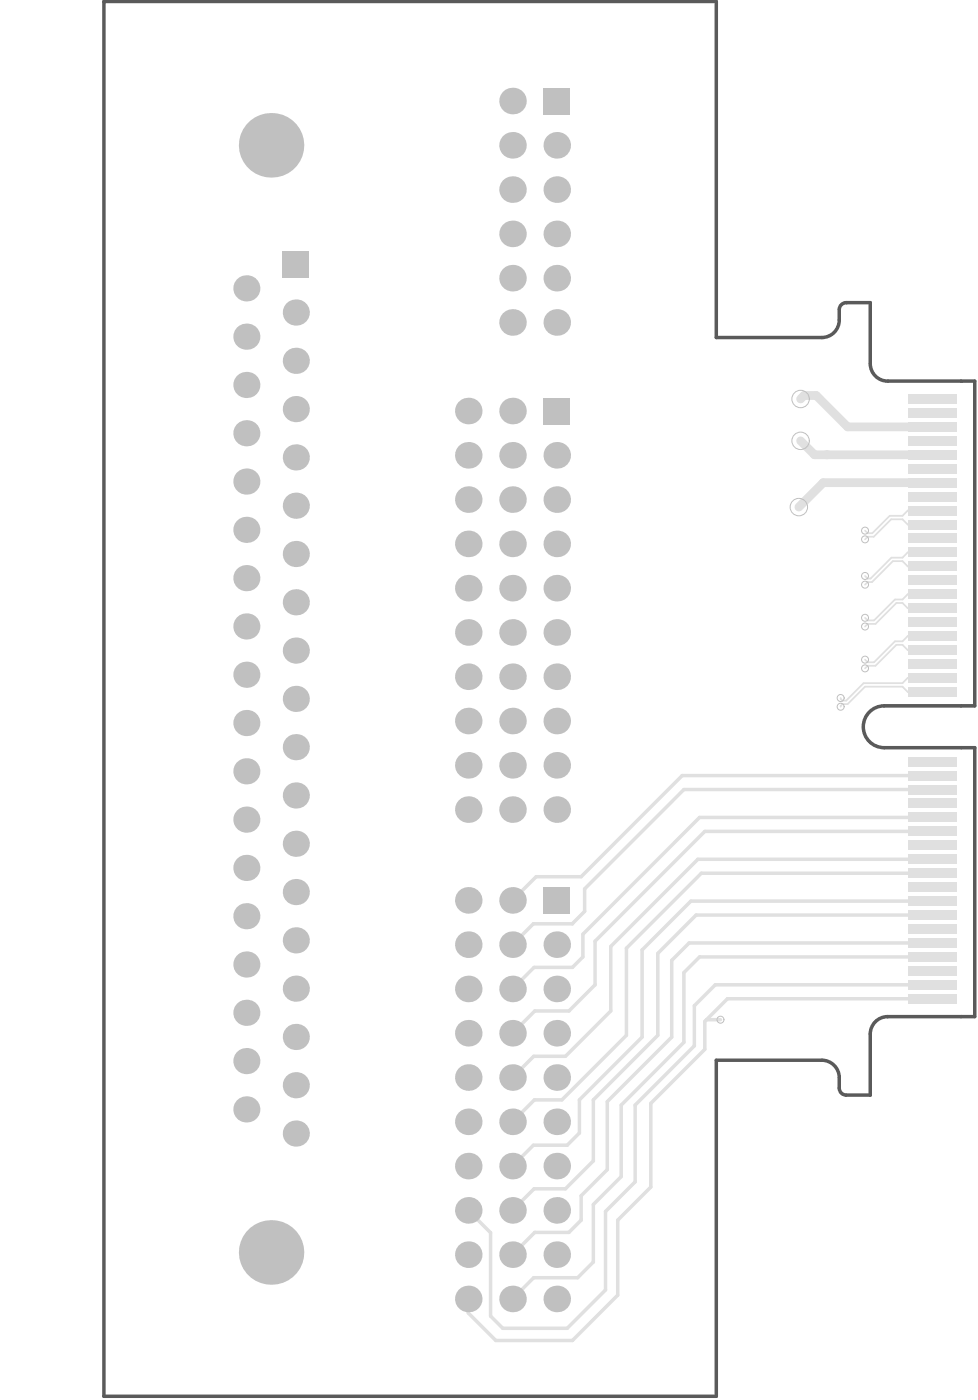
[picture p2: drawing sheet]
<svg xmlns="http://www.w3.org/2000/svg" width="187mm" height="267mm" viewBox="0 0 187 267" stroke-linecap="round" stroke-linejoin="round" font-family="sans-serif">
<g fill="none" stroke="#e0e0e0" stroke-width=".33">
<path d="M170 99.2h2.2l1 1M173.2 97.5l-1 1h-2.4M165.1 118l.5 .5h1.2M165.1 110l.5 .5h.5M165.1 101.4l.5 .5h.9M166.4 111.2h-.8l-.5 .5M166.7 102.5h-1.1l-.5 .5M167.1 119.2h-1.5l-.5 .5M170.4 107.2h1.8l1 1M171 115.2h1.2l1 1M173.2 105.5l-1 1h-2.1M173.2 113.5l-1 1h-1.4"/>
<path d="M160.4 133.3l.3 .5h.8M161.7 134.5h-1l-.3 .5M165.1 126l.5 .5h1.2M167.1 127.2h-1.5l-.5 .5M171 123.2h1.2l1 1M172.2 131.2l1 1M173.2 129.5l-1 1M173.2 121.5l-1 1h-1.4"/>
</g>
<path d="M153.4 75.5l-.6 .7" fill="none" stroke="#e0e0e0" stroke-width="1.7"/>
<path d="M109.2 176.4h.1M111.6 169.8v4.3M111.2 182.8l-2 2M133.5 182.8l-3 3M134.8 194.8l-.3 .3M102 210.1h5.2M89.4 231.2l4.2 4.2" fill="none" stroke="#e0e0e0" stroke-width=".67"/>
<circle cx="157.8" cy="86.9" r=".83" fill="#e0e0e0"/>
<g fill="none" stroke="#e0e0e0" stroke-width=".67">
<path d="M178 156.1h-44.5l-22.3 22.3v4.4M178 158.8h-43.5l-20.9 21v8.3l-5 5h-6.6l-4.2 4.3M178 148.1h-47.8l-19.3 19.4h-8.6l-4.5 4.5M178 150.8h-47.5l-18.9 19M109.2 176.4h-7.4l-4 4M111.6 174.1l-2.4 2.3M178 172.1h-46.2l-9.3 9.3v16.7l-11.9 12v6.3l-2.4 2.3h-6.4l-4 4M178 174.8h-45.2l-7.3 7.3v15.7l-12.3 12.3v11.6l-5.3 5.4h-6l-4.1 4.1M178 164.1h-44.8l-16.7 16.7v12.3l-8.6 8.7h-6.1l-4 4M178 166.8h-44.2l-14.3 14.3v16.6l-12.3 12.4M109.2 184.8h-7.3l-4.1 4.1M130.5 185.8v13.3l-12 12v13.6l-5.3 5.4v11l-3 3h-8.4l-4 4"/>
<path d="M133.5 182.8h44.5M134.5 195.1v5.3l-10.3 10.3v16l-6.3 6.4v14.3l-8.7 8.6h-14.6l-5.2-5.2v-2.7M178 188.1h-41.5l-4 4v7.7l-11.3 11.3v14.6l-5.7 5.7v15l-7.3 7.3h-12.3l-2.3-2.3v-16M178 180.1h-46.5l-3.3 3.3v14.7l-12.3 12.3v13l-5 5v4.7l-2.3 2.3h-6.6l-4.2 4.2M178 190.8h-39.2l-4 4h2.7M102 210.1l-4.2 4.2"/>
</g>
<g fill="none" stroke="#e0e0e0" stroke-width=".33">
<path d="M169.8 98.5l-3.3 3.4M170 99.2l-3.3 3.3M173.2 97.5h4.8M170.1 106.5l-4 4M170.4 107.2l-4 4M170.8 114.5l-4 4M171 115.2l-3.9 4M173.2 116.2h4.8M173.2 108.2h4.8M173.2 113.5h4.8M173.2 105.5h4.8M173.2 100.2h4.8"/>
<path d="M170.8 122.5l-4 4M171 123.2l-3.9 4M172.2 131.2h-7.1l-3.4 3.3M172.2 130.5h-7.4l-3.3 3.3M173.2 132.2h4.8M173.2 129.5h4.8M173.2 124.2h4.8M173.2 121.5h4.8"/>
</g>
<path d="M153.4 75.5h2.4l5.9 6h16.3M152.8 84.2l2.6 2.7h22.6M178 92.2h-20.9l-4.7 4.7" fill="none" stroke="#e0e0e0" stroke-width="1.7"/>
<g fill="none" stroke="#c0c0c0" stroke-width=".19">
<circle cx="152.8" cy="76.2" r="1.66"/>
<circle cx="152.4" cy="96.9" r="1.66"/>
<circle cx="152.8" cy="84.2" r="1.66"/>
<circle cx="165.1" cy="110" r=".67"/>
<circle cx="165.1" cy="101.4" r=".67"/>
<circle cx="165.1" cy="111.7" r=".67"/>
<circle cx="165.1" cy="118" r=".67"/>
<circle cx="165.1" cy="103" r=".67"/>
<circle cx="165.1" cy="119.7" r=".67"/>
<circle cx="160.4" cy="133.3" r=".67"/>
<circle cx="160.4" cy="135" r=".67"/>
<circle cx="165.1" cy="126" r=".67"/>
<circle cx="165.1" cy="127.7" r=".67"/>
<circle cx="137.5" cy="194.8" r=".67"/>
</g>
<g fill="#c0c0c0">
<circle cx="97.8" cy="239.6" r="2.54"/>
<circle cx="97.8" cy="205.8" r="2.54"/>
<circle cx="97.8" cy="172" r="2.54"/>
<circle cx="97.8" cy="137.7" r="2.54"/>
<circle cx="97.8" cy="103.9" r="2.54"/>
<circle cx="97.8" cy="36.2" r="2.54"/>
<circle cx="97.8" cy="248.1" r="2.54"/>
<circle cx="97.8" cy="231.2" r="2.54"/>
<circle cx="97.8" cy="222.7" r="2.54"/>
<circle cx="97.8" cy="197.4" r="2.54"/>
<circle cx="97.8" cy="188.9" r="2.54"/>
<circle cx="97.8" cy="180.4" r="2.54"/>
<circle cx="97.8" cy="154.6" r="2.54"/>
<circle cx="97.8" cy="146.2" r="2.54"/>
<circle cx="97.8" cy="120.8" r="2.54"/>
<circle cx="97.8" cy="112.3" r="2.54"/>
<circle cx="97.8" cy="95.4" r="2.54"/>
<circle cx="97.8" cy="87" r="2.54"/>
<circle cx="97.8" cy="53.1" r="2.54"/>
<circle cx="97.8" cy="61.6" r="2.54"/>
<circle cx="97.8" cy="27.8" r="2.54"/>
<circle cx="97.8" cy="44.7" r="2.54"/>
<circle cx="97.8" cy="19.3" r="2.54"/>
<circle cx="97.8" cy="214.3" r="2.54"/>
<circle cx="97.8" cy="129.3" r="2.54"/>
<circle cx="97.8" cy="78.5" r="2.54"/>
<circle cx="89.4" cy="239.6" r="2.54"/>
<circle cx="89.4" cy="205.8" r="2.54"/>
<circle cx="89.4" cy="172" r="2.54"/>
<circle cx="89.4" cy="137.7" r="2.54"/>
<circle cx="89.4" cy="103.9" r="2.54"/>
<circle cx="56.4" cy="151.9" r="2.5"/>
<circle cx="56.4" cy="124.3" r="2.5"/>
<circle cx="47" cy="138.1" r="2.5"/>
<circle cx="89.4" cy="248.1" r="2.54"/>
<circle cx="89.4" cy="231.2" r="2.54"/>
<circle cx="89.4" cy="222.7" r="2.54"/>
<circle cx="89.4" cy="197.4" r="2.54"/>
<circle cx="89.4" cy="188.9" r="2.54"/>
<circle cx="89.4" cy="180.4" r="2.54"/>
<circle cx="89.4" cy="154.6" r="2.54"/>
<circle cx="89.4" cy="146.2" r="2.54"/>
<circle cx="89.4" cy="120.8" r="2.54"/>
<circle cx="89.4" cy="112.3" r="2.54"/>
<circle cx="89.4" cy="95.4" r="2.54"/>
<circle cx="89.4" cy="87" r="2.54"/>
<circle cx="56.4" cy="216.5" r="2.5"/>
<circle cx="56.4" cy="188.8" r="2.5"/>
<circle cx="56.4" cy="198.1" r="2.5"/>
<circle cx="56.4" cy="207.3" r="2.5"/>
<circle cx="56.4" cy="170.4" r="2.5"/>
<circle cx="56.4" cy="179.6" r="2.5"/>
<circle cx="56.4" cy="142.7" r="2.5"/>
<circle cx="56.4" cy="115" r="2.5"/>
<circle cx="56.4" cy="87.4" r="2.5"/>
<circle cx="56.4" cy="96.6" r="2.5"/>
<circle cx="56.4" cy="59.7" r="2.5"/>
<circle cx="56.4" cy="68.9" r="2.5"/>
<circle cx="47" cy="193.4" r="2.5"/>
<circle cx="47" cy="202.7" r="2.5"/>
<circle cx="47" cy="165.8" r="2.5"/>
<circle cx="47" cy="175" r="2.5"/>
<circle cx="47" cy="147.3" r="2.5"/>
<circle cx="47" cy="110.4" r="2.5"/>
<circle cx="47" cy="119.7" r="2.5"/>
<circle cx="47" cy="82.8" r="2.5"/>
<circle cx="47" cy="92" r="2.5"/>
<circle cx="47" cy="101.2" r="2.5"/>
<circle cx="47" cy="55.1" r="2.5"/>
<circle cx="47" cy="64.3" r="2.5"/>
<circle cx="47" cy="73.5" r="2.5"/>
<circle cx="89.4" cy="214.3" r="2.54"/>
<circle cx="89.4" cy="129.3" r="2.54"/>
<circle cx="89.4" cy="78.5" r="2.54"/>
<circle cx="56.4" cy="133.5" r="2.5"/>
<circle cx="56.4" cy="161.2" r="2.5"/>
<circle cx="56.4" cy="78.1" r="2.5"/>
<circle cx="56.4" cy="105.8" r="2.5"/>
<circle cx="47" cy="128.9" r="2.5"/>
<circle cx="47" cy="156.6" r="2.5"/>
<circle cx="47" cy="184.2" r="2.5"/>
<circle cx="47" cy="211.9" r="2.5"/>
<circle cx="106.2" cy="239.6" r="2.54"/>
<circle cx="106.2" cy="205.8" r="2.54"/>
<circle cx="106.2" cy="137.7" r="2.54"/>
<circle cx="106.2" cy="103.9" r="2.54"/>
<circle cx="106.2" cy="36.2" r="2.54"/>
<circle cx="106.2" cy="248.1" r="2.54"/>
<circle cx="106.2" cy="231.2" r="2.54"/>
<circle cx="106.2" cy="222.7" r="2.54"/>
<circle cx="106.2" cy="197.4" r="2.54"/>
<circle cx="106.2" cy="188.9" r="2.54"/>
<circle cx="106.2" cy="180.4" r="2.54"/>
<circle cx="106.2" cy="154.6" r="2.54"/>
<circle cx="106.2" cy="146.2" r="2.54"/>
<circle cx="106.2" cy="120.8" r="2.54"/>
<circle cx="106.2" cy="112.3" r="2.54"/>
<circle cx="106.2" cy="95.4" r="2.54"/>
<circle cx="106.2" cy="87" r="2.54"/>
<circle cx="106.2" cy="53.1" r="2.54"/>
<circle cx="106.2" cy="61.6" r="2.54"/>
<circle cx="106.2" cy="27.8" r="2.54"/>
<circle cx="106.2" cy="44.7" r="2.54"/>
<circle cx="51.7" cy="239.2" r="6.2"/>
<circle cx="106.2" cy="214.3" r="2.54"/>
<circle cx="106.2" cy="129.3" r="2.54"/>
<circle cx="51.7" cy="27.8" r="6.2"/>
</g>
<g fill="#c0c0c0">
<path d="M54 48h4.9v5h-4.9z" fill-rule="evenodd"/>
<path d="M103.7 169.4h5.1v5.1h-5.1z" fill-rule="evenodd"/>
<path d="M103.7 16.8h5.1v5h-5.1z" fill-rule="evenodd"/>
<path d="M103.7 76h5.1v5h-5.1z" fill-rule="evenodd"/>
</g>
<g fill="#e0e0e0">
<path d="M173.4 189.9h9.3v1.8h-9.3z" fill-rule="evenodd"/>
<path d="M173.4 184.5h9.3v1.9h-9.3z" fill-rule="evenodd"/>
<path d="M173.4 176.5h9.3v1.9h-9.3z" fill-rule="evenodd"/>
<path d="M173.4 179.2h9.3v1.8h-9.3z" fill-rule="evenodd"/>
<path d="M173.4 171.2h9.3v1.8h-9.3z" fill-rule="evenodd"/>
<path d="M173.4 163.2h9.3v1.8h-9.3z" fill-rule="evenodd"/>
<path d="M173.4 165.9h9.3v1.8h-9.3z" fill-rule="evenodd"/>
<path d="M173.4 155.2h9.3v1.8h-9.3z" fill-rule="evenodd"/>
<path d="M173.4 157.9h9.3v1.8h-9.3z" fill-rule="evenodd"/>
<path d="M173.4 149.9h9.3v1.8h-9.3z" fill-rule="evenodd"/>
<path d="M173.4 152.6h9.3v1.8h-9.3z" fill-rule="evenodd"/>
<path d="M173.4 144.6h9.3v1.8h-9.3z" fill-rule="evenodd"/>
<path d="M173.4 128.6h9.3v1.8h-9.3z" fill-rule="evenodd"/>
<path d="M173.4 131.2h9.3v1.9h-9.3z" fill-rule="evenodd"/>
<path d="M173.4 123.2h9.3v1.9h-9.3z" fill-rule="evenodd"/>
<path d="M173.4 125.9h9.3v1.8h-9.3z" fill-rule="evenodd"/>
<path d="M173.4 115.3h9.3v1.8h-9.3z" fill-rule="evenodd"/>
<path d="M173.4 117.9h9.3v1.9h-9.3z" fill-rule="evenodd"/>
<path d="M173.4 109.9h9.3v1.9h-9.3z" fill-rule="evenodd"/>
<path d="M173.4 101.9h9.3v1.9h-9.3z" fill-rule="evenodd"/>
<path d="M173.4 104.6h9.3v1.8h-9.3z" fill-rule="evenodd"/>
<path d="M173.4 96.6h9.3v1.8h-9.3z" fill-rule="evenodd"/>
<path d="M173.4 88.6h9.3v1.8h-9.3z" fill-rule="evenodd"/>
<path d="M173.4 91.3h9.3v1.8h-9.3z" fill-rule="evenodd"/>
<path d="M173.4 83.3h9.3v1.8h-9.3z" fill-rule="evenodd"/>
<path d="M173.4 75.3h9.3v1.8h-9.3z" fill-rule="evenodd"/>
<path d="M173.4 78h9.3v1.8h-9.3z" fill-rule="evenodd"/>
<path d="M173.4 187.2h9.3v1.8h-9.3z" fill-rule="evenodd"/>
<path d="M173.4 160.5h9.3v1.9h-9.3z" fill-rule="evenodd"/>
<path d="M173.4 168.5h9.3v1.9h-9.3z" fill-rule="evenodd"/>
<path d="M173.4 173.9h9.3v1.8h-9.3z" fill-rule="evenodd"/>
<path d="M173.4 181.9h9.3v1.8h-9.3z" fill-rule="evenodd"/>
<path d="M173.4 147.2h9.3v1.9h-9.3z" fill-rule="evenodd"/>
<path d="M173.4 107.3h9.3v1.8h-9.3z" fill-rule="evenodd"/>
<path d="M173.4 112.6h9.3v1.8h-9.3z" fill-rule="evenodd"/>
<path d="M173.4 120.6h9.3v1.8h-9.3z" fill-rule="evenodd"/>
<path d="M173.4 80.6h9.3v1.9h-9.3z" fill-rule="evenodd"/>
<path d="M173.4 86h9.3v1.8h-9.3z" fill-rule="evenodd"/>
<path d="M173.4 93.9h9.3v1.9h-9.3z" fill-rule="evenodd"/>
<path d="M173.4 99.3h9.3v1.8h-9.3z" fill-rule="evenodd"/>
</g>
<path d="M19.8 .3h116.9v64.2h20.1a3.3 3.3 0 0 0 3.3-3.4v-2a1.33 1.33 0 0 1 1.4-1.3h4.6v11.7a3.3 3.3 0 0 0 3.3 3.3h16.6v62h-17.3a4 4 0 0 0-4 4 4 4 0 0 0 4 4h17.3v51.4h-16.6a3.3 3.3 0 0 0-3.3 3.3v11.7h-4.6a1.33 1.33 0 0 1-1.4-1.4 4.9 4.9 0 0 0-.9-4.3 3.3 3.3 0 0 0-2.4-1h-20.1v64.2h-116.9z" fill="none" stroke="#5a5a5a" stroke-width=".67"/>
</svg>
